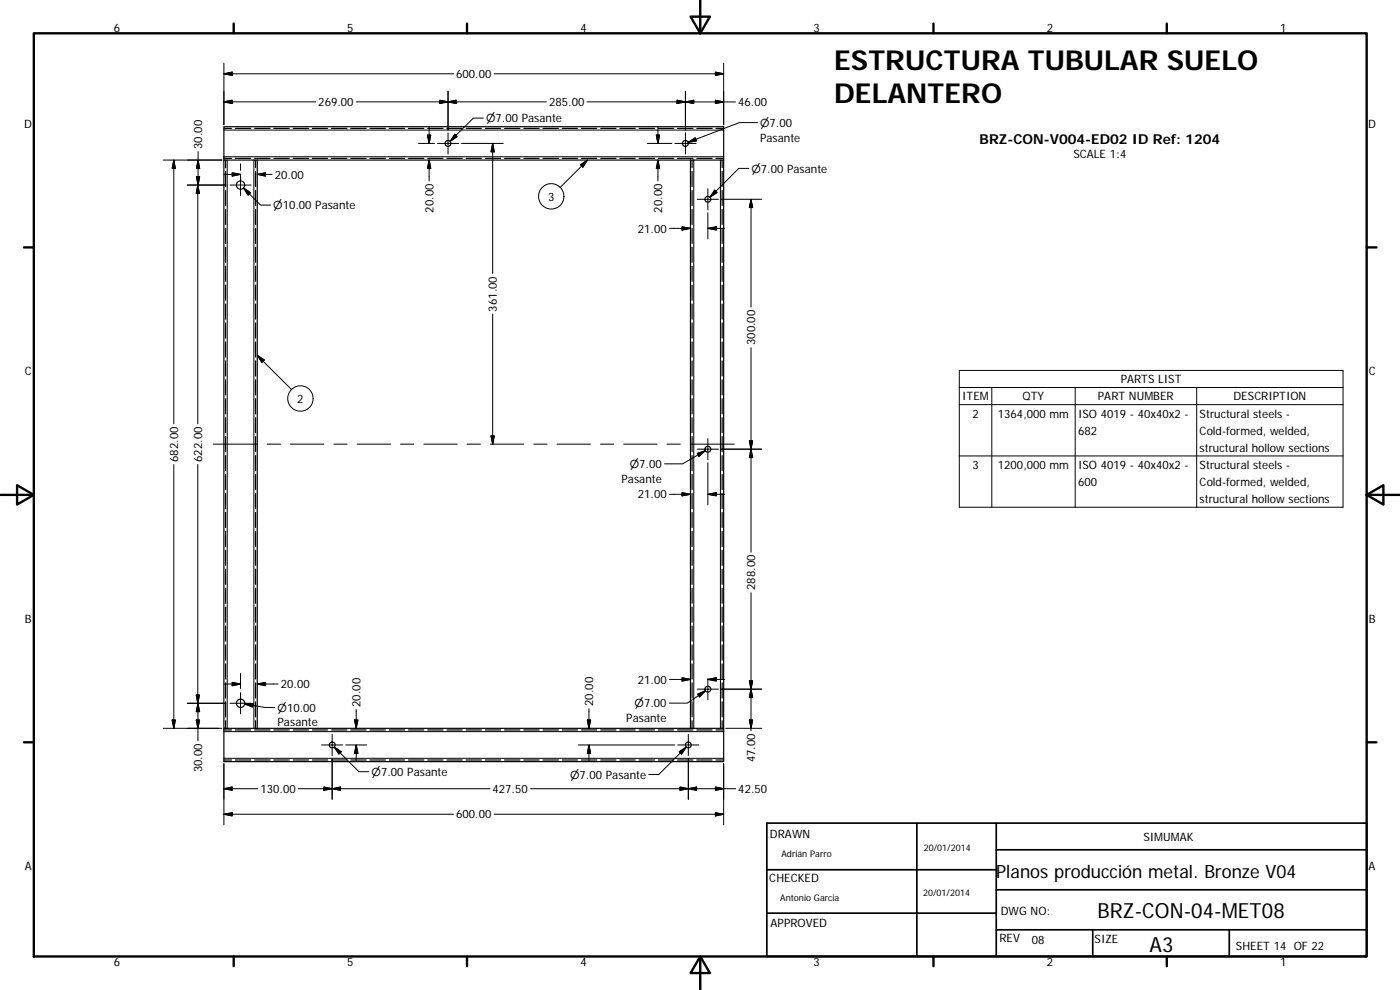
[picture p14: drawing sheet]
<svg xmlns="http://www.w3.org/2000/svg" width="420mm" height="297mm" viewBox="0 0 420 297" stroke-linecap="round" stroke-linejoin="round" font-family="sans-serif">
<defs><g id="words">
<g font-size="8.2">
<text x="250.3" y="21.1">ESTRUCTURA TUBULAR SUELO</text>
<text x="250.3" y="31">DELANTERO</text>
</g>
<g font-size="6.3">
<text x="329.4" y="275.4">BRZ-CON-04-MET08</text>
<text x="345" y="285.6">A3</text>
</g>
<text font-size="5.5" x="298.9" y="263.4">Planos producción metal. Bronze V04</text>
<text font-size="4.1" x="294" y="43.2">BRZ-CON-V004-ED02 ID Ref: 1204</text>
<g font-size="3.5">
<text x="34.2" y="9.6">6</text>
<text x="104.2" y="9.6">5</text>
<text x="174.2" y="9.6">4</text>
<text x="244.2" y="9.6">3</text>
<text x="314.2" y="9.6">2</text>
<text x="384.2" y="9.6">1</text>
<text x="136.9" y="23.5">600.00</text>
<text x="95.5" y="31.9">269.00</text>
<text x="164.8" y="31.9">285.00</text>
<text x="221.5" y="31.9">46.00</text>
<text x="7.3" y="38.4">D</text>
<text x="410.6" y="38.4">D</text>
<text x="60.7" y="44.7" transform="rotate(-90 60.7 44.7)">30.00</text>
<text x="228.1" y="42.5">Pasante</text>
<text x="322.1" y="47.5">SCALE 1:4</text>
<text x="82.5" y="53.6">20.00</text>
<text x="130.1" y="63.8" transform="rotate(-90 130.1 63.8)">20.00</text>
<text x="164.5" y="60.2">3</text>
<text x="198.7" y="63.8" transform="rotate(-90 198.7 63.8)">20.00</text>
<text x="191.5" y="69.8">21.00</text>
<text x="149.1" y="93.5" transform="rotate(-90 149.1 93.5)">361.00</text>
<text x="226.6" y="103.5" transform="rotate(-90 226.6 103.5)">300.00</text>
<text x="7.4" y="112.6">C</text>
<text x="410.8" y="112.6">C</text>
<text x="336.3" y="115">PARTS LIST</text>
<text x="89.2" y="120.9">2</text>
<text x="288.8" y="120.1">ITEM</text>
<text x="291.8" y="125.3">2</text>
<text x="299.5" y="125.3">1364,000 mm</text>
<text x="306.9" y="120.1">QTY</text>
<text x="323.5" y="125.3">ISO 4019 - 40x40x2 -</text>
<text x="329.5" y="120.1">PART NUMBER</text>
<text x="360" y="125.3">Structural steels -</text>
<text x="370.2" y="120.1">DESCRIPTION</text>
<text x="323.5" y="130.4">682</text>
<text x="360" y="130.5">Cold-formed, welded,</text>
<text x="360" y="135.6">structural hollow sections</text>
<text x="53.4" y="138.6" transform="rotate(-90 53.4 138.6)">682.00</text>
<text x="60.7" y="138.6" transform="rotate(-90 60.7 138.6)">622.00</text>
<text x="291.8" y="140.7">3</text>
<text x="299.5" y="140.7">1200,000 mm</text>
<text x="323.5" y="140.7">ISO 4019 - 40x40x2 -</text>
<text x="360" y="140.7">Structural steels -</text>
<text x="186.5" y="144.9">Pasante</text>
<text x="191.5" y="149.5">21.00</text>
<text x="323.5" y="145.8">600</text>
<text x="360" y="145.8">Cold-formed, welded,</text>
<text x="360" y="150.9">structural hollow sections</text>
<text x="226.6" y="177.1" transform="rotate(-90 226.6 177.1)">288.00</text>
<text x="7.4" y="186.9">B</text>
<text x="410.8" y="186.9">B</text>
<text x="84.3" y="206.5">20.00</text>
<text x="191.5" y="205.1">21.00</text>
<text x="108.2" y="212.1" transform="rotate(-90 108.2 212.1)">20.00</text>
<text x="178" y="211.9" transform="rotate(-90 178 211.9)">20.00</text>
<text x="83.3" y="218">Pasante</text>
<text x="188" y="216.7">Pasante</text>
<text x="60.7" y="231.8" transform="rotate(-90 60.7 231.8)">30.00</text>
<text x="226.6" y="228.7" transform="rotate(-90 226.6 228.7)">47.00</text>
<text x="78.2" y="237.9">130.00</text>
<text x="147.8" y="237.9">427.50</text>
<text x="221.6" y="237.9">42.50</text>
<text x="136.9" y="245.6">600.00</text>
<text x="231.1" y="251.4">DRAWN</text>
<text x="343.2" y="252.3">SIMUMAK</text>
<text x="7.4" y="261.1">A</text>
<text x="410.8" y="261.1">A</text>
<text x="230.9" y="264.6">CHECKED</text>
<text x="300.3" y="274.5">DWG NO:</text>
<text x="231.3" y="278.2">APPROVED</text>
<text x="299.9" y="282.6">REV</text>
<text x="309.7" y="283.3">08</text>
<text x="328.5" y="283">SIZE</text>
<text x="370.9" y="285.1">SHEET 14 OF 22</text>
<text x="34.2" y="289.9">6</text>
<text x="104.2" y="289.9">5</text>
<text x="174.2" y="289.9">4</text>
<text x="244.2" y="289.9">3</text>
<text x="314.2" y="289.9">2</text>
<text x="384.2" y="289.9">1</text>
</g>
<g font-size="3.3">
<text x="145.9" y="36.7">⌀7.00 Pasante</text>
<text x="228.1" y="38.1">⌀7.00</text>
<text x="225.5" y="51.8">⌀7.00 Pasante</text>
<text x="82" y="62.8">⌀10.00 Pasante</text>
<text x="189" y="140.4">⌀7.00</text>
<text x="83.3" y="213.5">⌀10.00</text>
<text x="190.4" y="212.2">⌀7.00</text>
<text x="111.5" y="232.8">⌀7.00 Pasante</text>
<text x="171.1" y="233.6">⌀7.00 Pasante</text>
</g>
<g font-size="2.7">
<text x="234.5" y="257.1">Adrián Parro</text>
<text x="277.3" y="255.2">20/01/2014</text>
<text x="277" y="268.7">20/01/2014</text>
<text x="234.2" y="270.2">Antonio Garcia</text>
</g>
</g></defs>
<g fill="none" stroke="#000" stroke-width=".36">
<path d="M67.2 38.5h2.3M70.6 38.5h4.7M76.4 38.5h4.6M82.2 38.5h4.6M88 38.5h4.6M93.7 38.5h4.6M99.5 38.5h4.6M105.3 38.5h4.6M111 38.5h4.7M116.8 38.5h4.6M122.6 38.5h4.6M128.4 38.5h4.6"/>
<path d="M134.1 38.5h4.6M139.9 38.5h4.6M145.7 38.5h4.6M151.4 38.5h4.7M157.2 38.5h4.6M163 38.5h4.6M168.7 38.5h4.6M174.5 38.5h4.6M180.3 38.5h4.6M186 38.5h4.6M191.8 38.5h4.6M197.6 38.5h4.6"/>
<path d="M203.3 38.5h4.7M209.1 38.5h4.6M214.9 38.5h2.3M67.2 47.5h2.3M67.2 48v-10h150v10M67.2 48v170.5h10M67.2 48h10M67.7 48v2.3M67.7 51.4v4.6M67.7 57.1v4.6M70.6 47.5h4.7M76.4 47.5h4.6"/>
<path d="M76.7 48v2.3M76.7 51.4v4.6M76.7 57.1v4.6M77.2 48h130M77.2 48v170.5M82.2 47.5h4.6M88 47.5h4.6M93.7 47.5h4.6M99.5 47.5h4.6M105.3 47.5h4.6M111 47.5h4.7M116.8 47.5h4.6"/>
<path d="M122.6 47.5h4.6M128.4 47.5h4.6M134.1 47.5h4.6M139.9 47.5h4.6M145.7 47.5h4.6M151.4 47.5h4.7M157.2 47.5h4.6M163 47.5h4.6M168.7 47.5h4.6M174.5 47.5h4.6M180.3 47.5h4.6M186 47.5h4.6"/>
<path d="M191.8 47.5h4.6M197.6 47.5h4.6M203.3 47.5h4.7M207.2 48h10v170.5M207.2 48v170.5M207.7 48v2.3M207.7 51.4v4.6M207.7 57.1v4.6M209.1 47.5h4.6M214.9 47.5h2.3M216.7 48v2.3M216.7 51.4v4.6"/>
<path d="M216.7 57.1v4.6M67.7 62.8v4.6M67.7 68.5v4.5M67.7 74.2v4.5M67.7 79.9v4.5M76.7 62.8v4.6M76.7 68.5v4.5M76.7 74.2v4.5M76.7 79.9v4.5M207.7 62.8v4.6M207.7 68.5v4.5M207.7 74.2v4.5"/>
<path d="M207.7 79.9v4.5M216.7 62.8v4.6M216.7 68.5v4.5M216.7 74.2v4.5M216.7 79.9v4.5M67.7 85.5v4.6M67.7 91.2v4.6M67.7 96.9v4.6M76.7 85.5v4.6M76.7 91.2v4.6M76.7 96.9v4.6M207.7 85.5v4.6"/>
<path d="M207.7 91.2v4.6M207.7 96.9v4.6M216.7 85.5v4.6M216.7 91.2v4.6M216.7 96.9v4.6M67.7 102.6v4.5M67.7 108.3v4.5M67.7 114v4.5M67.7 119.6v4.6M76.7 102.6v4.5M76.7 108.3v4.5M76.7 114v4.5"/>
<path d="M76.7 119.6v4.6M207.7 102.6v4.5M207.7 108.3v4.5M207.7 114v4.5M207.7 119.6v4.6M216.7 102.6v4.5M216.7 108.3v4.5M216.7 114v4.5M216.7 119.6v4.6M67.7 125.3v4.6M67.7 131v4.6M67.7 136.7v4.5"/>
<path d="M76.7 125.3v4.6M76.7 131v4.6M76.7 136.7v4.5M207.7 125.3v4.6M207.7 131v4.6M207.7 136.7v4.5M216.7 125.3v4.6M216.7 131v4.6M216.7 136.7v4.5M67.7 142.4v4.5M67.7 148.1v4.5M67.7 153.7v4.6"/>
<path d="M67.7 159.4v4.6M76.7 142.4v4.5M76.7 148.1v4.5M76.7 153.7v4.6M76.7 159.4v4.6M207.7 142.4v4.5M207.7 148.1v4.5M207.7 153.7v4.6M207.7 159.4v4.6M216.7 142.4v4.5M216.7 148.1v4.5M216.7 153.7v4.6"/>
<path d="M216.7 159.4v4.6M67.7 165.1v4.5M67.7 170.8v4.5M67.7 176.5v4.5M76.7 165.1v4.5M76.7 170.8v4.5M76.7 176.5v4.5M207.7 165.1v4.5M207.7 170.8v4.5M207.7 176.5v4.5M216.7 165.1v4.5M216.7 170.8v4.5"/>
<path d="M216.7 176.5v4.5M67.7 182.2v4.5M67.7 187.8v4.6M67.7 193.5v4.6M67.7 199.2v4.6M76.7 182.2v4.5M76.7 187.8v4.6M76.7 193.5v4.6M76.7 199.2v4.6M207.7 182.2v4.5M207.7 187.8v4.6M207.7 193.5v4.6"/>
<path d="M207.7 199.2v4.6M216.7 182.2v4.5M216.7 187.8v4.6M216.7 193.5v4.6M216.7 199.2v4.6M67.2 218.5v10h150v-10M67.2 219h2.3M67.7 204.9v4.5M67.7 210.6v4.5M67.7 216.2v2.3M70.6 219h4.7M76.4 219h4.6"/>
<path d="M76.7 204.9v4.5M76.7 210.6v4.5M76.7 216.2v2.3M77.2 218.5h130M82.2 219h4.6M88 219h4.6M93.7 219h4.6M99.5 219h4.6M105.3 219h4.6M111 219h4.7M116.8 219h4.6M122.6 219h4.6"/>
<path d="M128.4 219h4.6M134.1 219h4.6M139.9 219h4.6M145.7 219h4.6M151.4 219h4.7M157.2 219h4.6M163 219h4.6M168.7 219h4.6M174.5 219h4.6M180.3 219h4.6M186 219h4.6M191.8 219h4.6"/>
<path d="M197.6 219h4.6M203.3 219h4.7M207.2 218.5h10M207.7 204.9v4.5M207.7 210.6v4.5M207.7 216.2v2.3M209.1 219h4.6M214.9 219h2.3M216.7 204.9v4.5M216.7 210.6v4.5M216.7 216.2v2.3M67.2 228h2.3"/>
<path d="M70.6 228h4.7M76.4 228h4.6M82.2 228h4.6M88 228h4.6M93.7 228h4.6M99.5 228h4.6M105.3 228h4.6M111 228h4.7M116.8 228h4.6M122.6 228h4.6M128.4 228h4.6M134.1 228h4.6"/>
<path d="M139.9 228h4.6M145.7 228h4.6M151.4 228h4.7M157.2 228h4.6M163 228h4.6M168.7 228h4.6M174.5 228h4.6M180.3 228h4.6M186 228h4.6M191.8 228h4.6M197.6 228h4.6M203.3 228h4.7"/>
<path d="M209.1 228h4.6M214.9 228h2.3"/>
<circle cx="72.2" cy="55.5" r="1.24"/>
<circle cx="134.4" cy="43" r=".88"/>
<circle cx="205.7" cy="43" r=".88"/>
<circle cx="212.5" cy="59.8" r=".88"/>
<circle cx="212.4" cy="134.8" r=".88"/>
<circle cx="72.2" cy="211" r="1.24"/>
<circle cx="212.5" cy="206.8" r=".88"/>
<circle cx="99.7" cy="223.5" r=".87"/>
<circle cx="206.6" cy="223.5" r=".88"/>
</g>
<g fill="none" stroke="#000" stroke-width=".3">
<path d="M67.2 19v18.4M217.2 19v18.4M67.2 39h150M67.2 22.1l2.5-.5v1zM67.2 30.6l2.5-.5v1zM67.2 22.1h68.9M67.2 30.6h27.5M106.9 30.6h57.1M128.8 38v5M131.9 30.1l2.6 .5-2.6 .5zM134.5 39.9v6.3M134.5 27.4v11.6"/>
<path d="M134.5 30.6l2.4-.5v1zM145 35.4h-2.9l-7 7M148.3 22.1h68.9M176.2 30.6h29.5M197.5 38v5M203.2 30.1l2.5 .5-2.5 .5zM205.7 39.9v6.3M205.7 30.6l2.5-.5v1zM205.7 30.6h15M205.7 27.4v11.6M214.7 21.6l2.5 .5-2.5 .5zM214.7 30.1l2.5 .5-2.5 .5z"/>
<path d="M227.3 36.8h-5.4l-15.4 5.9M49 48h17.6M52.2 48v79.2M52.2 48l.4 2.5h-.9zM56.2 55.5h11.6M58.9 53h1l-.5 2.5zM59.4 55.5l.5 2.5h-1zM59.4 55.5v71.7M59.4 45.5v10M59.4 48l.5 2.5h-1zM67.2 47h150M67.2 52.3h5"/>
<path d="M68.2 48v170.5M69 55.5h6.4M69.7 51.8l2.5 .5-2.5 .5zM72.2 52.3v6.4M72.2 49.1v2M73.1 56.4l2.1 1.4-.7 .7zM73.1 56.4l5.1 5.1h3M76.2 48v170.5M77.2 52.3l2.5-.5v1zM77.2 52.3h4.5M125.6 43h4.8M128.3 40.5h1l-.5 2.5z"/>
<path d="M128.8 48v6.3M128.8 48l.5 2.5h-1zM131.3 43h6.3M136.5 40.3l.7 .7-2.1 1.4zM138.5 43h12.5M147.9 43v39.1M147.9 43l.4 2.6h-.9zM174.2 49.4l2.1-1.4-1.4 2.2zM176.3 48l-8.2 8.2M194.3 43h7.3M197 40.5h1l-.5 2.5zM197.5 48v6.3"/>
<path d="M197.5 48l.5 2.5h-1zM202.5 43h6.4M206.5 42.7l2.1-1.3 .4 .9zM208.2 48v170.5M209.3 59.8h6.3M212.4 56.6v6.4M214.5 57l.7 .8-2.1 1.4zM216.2 48v170.5M216.5 59.8h12.1M224.7 50.5h-3l-8.6 8.7M225.4 59.8v32.3M225.4 59.8l.5 2.5h-1z"/>
<path d="M200.9 68.5h6.3M204.7 68.1l2.5 .4-2.5 .5zM212.4 63.8v7.9M212.4 68.5l2.6-.4v.9zM212.4 68.5h5M147.9 94.3v39M77.2 106.6l2.1 1.4-.7 .7zM77.2 106.6l10.3 10.3M225.4 104.3v61.4M287.9 111.1h115.2v41.1h-115.2zM287.9 116.3h115.2M297.7 116.3v35.9"/>
<path d="M322.7 116.3v35.9M359.1 116.3v35.9M52.2 139.4v79.1M59.4 139.4v71.6M64 133.3h13.2M80.2 133.3h4M87.2 133.3h10M100.2 133.3h4M107.2 133.3h10M120.2 133.3h4M127.2 133.3h10M140.2 133.3h4"/>
<path d="M147.2 133.3h10M147.4 130.8h.9l-.4 2.5zM160.2 133.3h4M167.2 133.3h10M180.2 133.3h4M187.2 133.3h10M200.2 133.3h4M207.2 133.3h13.2M209.3 136l2.4-.8-1.9 1.7zM209.3 134.8h6.3M211.7 135.2l-6.8 4h-5.5M212.4 131.6v6.3"/>
<path d="M212.4 138.8v12.7M216.5 134.8h12.1M224.9 132.3h1l-.5 2.5zM225.4 134.8l.5 2.5h-1zM287.9 121.4h115.2M287.9 136.8h115.2M200.9 148.3h6.3M204.7 147.8l2.5 .5-2.5 .5zM212.4 148.3l2.6-.5v1zM217.4 148.3h-5M225.4 177.9v41.4M49 218.5h17.6"/>
<path d="M51.7 216h.9l-.4 2.5zM56.2 211h11.6M58.9 208.5h1l-.5 2.5zM58.9 216h1l-.5 2.5zM59.4 211v11.3M59.4 211l.5 2.5h-1zM67.2 219.5h150M67.2 205.2h5M69 211h6.4M69.7 204.7l2.5 .5-2.5 .5zM72.2 207.8v6.4M72.2 202.1v4.5"/>
<path d="M73.4 211.2l6.1 1.1h3M73.4 211.2l2.6-.1-.2 1zM77.2 205.2l2.5-.5v1zM77.2 205.2h6.3M106.4 216h1l-.5 2.5zM106.9 212.9v5.6M176.3 216h1l-.5 2.5zM176.8 212.7v5.8M200.9 203.9h6.3M204.7 203.3l2.5 .6-2.5 .4zM209.3 206.8h6.3M209.4 208.3l2.3-1-1.8 1.8z"/>
<path d="M211.7 207.3l-5.4 3.7h-5.4M212.4 203.9l2.6-.6v1zM212.4 203.9h5M212.4 203.6v6.4M216.5 206.8h12.1M217.8 218.5h10.8M224.9 216h1l-.5 2.5zM224.9 204.3h1l-.5 2.5zM225.4 206.8l.5 2.5h-1zM67.2 227.5h150M67.2 229.1v18.4M67.2 236.6l2.5-.5v1z"/>
<path d="M67.2 236.6h10.2M89.5 236.6h57.5M96.5 223.5h6.4M97.2 236.1l2.5 .5-2.5 .5zM99.7 220.3v6.4M99.7 227.6v12.2M99.7 236.6l2.5-.5v1zM100.3 224.2l7.4 7.3h3M100.3 224.2l2.1 1.4-.7 .7zM103.7 223.5h6.4M106.9 223.5l.5 2.5h-1zM106.9 223.5v5"/>
<path d="M159.2 236.6h61.6M173.6 223.5h28.9M176.8 223.5l.5 2.5h-1zM176.8 223.5v5M203.4 223.5h6.4M203.8 225.6l2.2-1.4-1.5 2.1zM204.1 236.1l2.5 .5-2.5 .5zM206 224.2l-8.3 8.2h-3M206.6 227.6v12.2M206.6 220.3v6.4M206.6 236.6l2.5-.5v1zM214.7 236.1l2.5 .5-2.5 .5z"/>
<path d="M217.2 229.1v18.4M67.2 244.3l2.5-.5v1zM67.2 244.3h68.9M148.3 244.3h68.9M214.7 243.8l2.5 .5-2.5 .5z"/>
<circle cx="165.5" cy="58.9" r="3.8"/>
<circle cx="90.2" cy="119.6" r="3.8"/>
</g>
<g fill="none" stroke="#000" stroke-width=".71">
<path d="M10.1 10h400.1v277h-400.1zM70.1 7.1v2.9M140.2 7.1v2.9M207.3 5h5.8l-2.9 5zM210.2 0v10M280.2 7.1v2.9M350.2 7.1v2.9M7.2 74.2h2.9M410.2 74.2h2.9M.2 148.5h9.9M5.1 145.6l5 2.9-5 2.9zM410.2 148.5l5-2.9v5.8z"/>
<path d="M410.2 148.5h9.9M7.2 222.7h2.9M410.2 222.7h2.9M70.1 287v2.9M140.2 287v2.9M210.2 287l2.9 5h-5.8zM210.2 287v10M280.2 287v2.9M350.2 287v2.9"/>
</g>
<path d="M230.1 247h180.1v40h-180.1zM275.2 247v40M299 255h111.2M299 247v40M230.1 274h68.9M230.1 261h68.9M299 279h111.2M299 267h111.2M327.9 279v8M368.9 279v8" fill="none" stroke="#000" stroke-width=".51"/>
<g fill="#000" stroke="#000" stroke-width=".3">
<path d="M67.2 22.1l2.5-.5v1zM67.2 30.6l2.5-.5v1zM131.9 30.1l2.6 .5-2.6 .5zM134.5 30.6l2.4-.5v1zM203.2 30.1l2.5 .5-2.5 .5zM205.7 30.6l2.5-.5v1zM214.7 21.6l2.5 .5-2.5 .5zM214.7 30.1l2.5 .5-2.5 .5zM52.2 48l.4 2.5h-.9zM58.9 53h1l-.5 2.5zM59.4 55.5l.5 2.5h-1zM59.4 48l.5 2.5h-1z"/>
<path d="M69.7 51.8l2.5 .5-2.5 .5zM73.1 56.4l2.1 1.4-.7 .7zM77.2 52.3l2.5-.5v1zM128.3 40.5h1l-.5 2.5zM128.8 48l.5 2.5h-1zM136.5 40.3l.7 .7-2.1 1.4zM147.9 43l.4 2.6h-.9zM174.2 49.4l2.1-1.4-1.4 2.2zM197 40.5h1l-.5 2.5zM197.5 48l.5 2.5h-1zM206.5 42.7l2.1-1.3 .4 .9zM214.5 57l.7 .8-2.1 1.4z"/>
<path d="M204.7 68.1l2.5 .4-2.5 .5zM212.4 68.5l2.6-.4v.9zM225.4 59.8l.5 2.5h-1zM77.2 106.6l2.1 1.4-.7 .7zM147.4 130.8h.9l-.4 2.5zM209.3 136l2.4-.8-1.9 1.7zM224.9 132.3h1l-.5 2.5zM225.4 134.8l.5 2.5h-1zM204.7 147.8l2.5 .5-2.5 .5zM212.4 148.3l2.6-.5v1zM51.7 216h.9l-.4 2.5zM58.9 208.5h1l-.5 2.5z"/>
<path d="M58.9 216h1l-.5 2.5zM59.4 211l.5 2.5h-1zM69.7 204.7l2.5 .5-2.5 .5zM73.4 211.2l2.6-.1-.2 1zM77.2 205.2l2.5-.5v1zM106.4 216h1l-.5 2.5zM176.3 216h1l-.5 2.5zM204.7 203.3l2.5 .6-2.5 .4zM209.4 208.3l2.3-1-1.8 1.8zM212.4 203.9l2.6-.6v1zM224.9 216h1l-.5 2.5zM224.9 204.3h1l-.5 2.5z"/>
<path d="M225.4 206.8l.5 2.5h-1zM67.2 236.6l2.5-.5v1zM97.2 236.1l2.5 .5-2.5 .5zM99.7 236.6l2.5-.5v1zM100.3 224.2l2.1 1.4-.7 .7zM106.9 223.5l.5 2.5h-1zM176.8 223.5l.5 2.5h-1zM204.1 236.1l2.5 .5-2.5 .5zM203.8 225.6l2.2-1.4-1.5 2.1zM206.6 236.6l2.5-.5v1zM214.7 236.1l2.5 .5-2.5 .5zM67.2 244.3l2.5-.5v1z"/>
<path d="M214.7 243.8l2.5 .5-2.5 .5z"/>
</g>
<use href="#words"/>
</svg>
